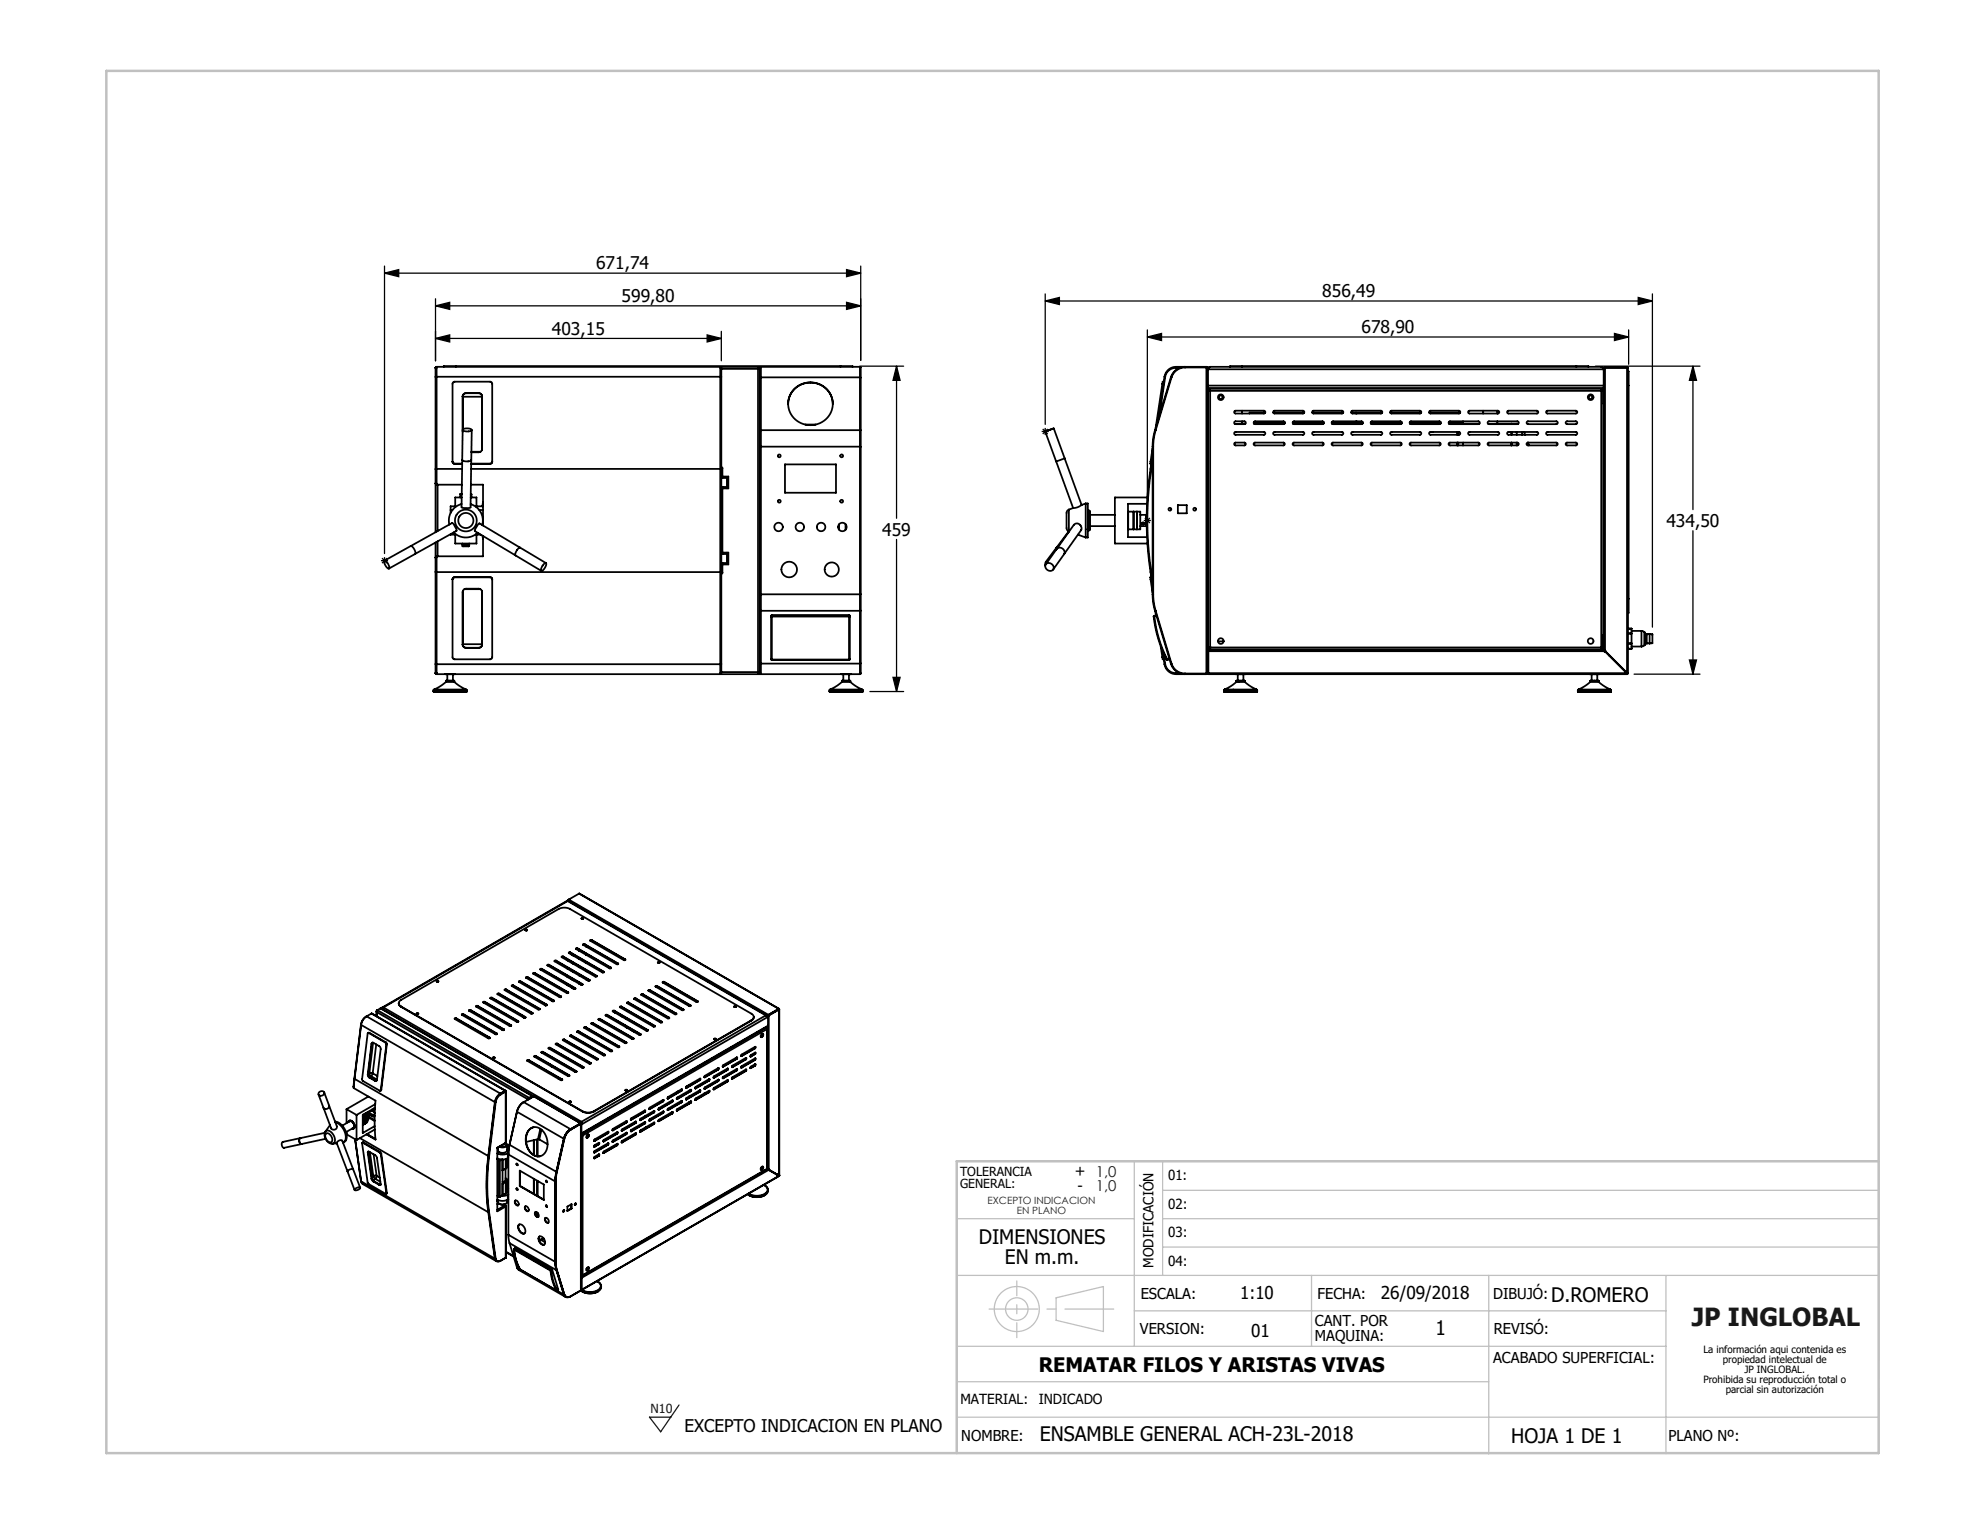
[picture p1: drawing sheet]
<svg xmlns="http://www.w3.org/2000/svg" width="280mm" height="215mm" viewBox="0 0 280 215" stroke-linecap="round" stroke-linejoin="round" font-family="sans-serif">
<defs><g id="words">
<text font-size="3.5" fill="#191924" x="238.6" y="187.1">JP INGLOBAL</text>
<g font-size="2.8">
<text x="138.1" y="175.5">DIMENSIONES</text>
<text x="141.7" y="178.4">EN m.m.</text>
<text x="218.8" y="183.6">D.ROMERO</text>
<text x="202.5" y="188.3">1</text>
<text x="146.5" y="193.5">REMATAR FILOS Y ARISTAS VIVAS</text>
<text x="146.7" y="203.3">ENSAMBLE GENERAL ACH-23L-2018</text>
<text x="213.2" y="203.6">HOJA 1 DE 1</text>
</g>
<g font-size="2.5">
<text x="84.1" y="38">671,74</text>
<text x="186.5" y="41.9">856,49</text>
<text x="77.8" y="47.2">403,15</text>
<text x="87.7" y="42.6">599,80</text>
<text x="192" y="47">678,90</text>
<text x="124.4" y="75.6">459</text>
<text x="235.1" y="74.3">434,50</text>
<text x="174.9" y="183.3">1:10</text>
<text x="194.8" y="183.2">26/09/2018</text>
<text x="176.5" y="188.6">01</text>
<text x="96.5" y="202">EXCEPTO INDICACION EN PLANO</text>
</g>
<g font-size="2.1">
<text x="151.6" y="165.8">+ 1,0</text>
<text x="152" y="168">-</text>
<text x="160.9" y="183.3">ESCALA:</text>
<text x="185.8" y="183.2">FECHA:</text>
<text x="210.6" y="183.2">DIBUJÓ:</text>
<text x="160.8" y="188.3">VERSION:</text>
<text x="185.5" y="187.1">CANT. POR</text>
<text x="185.5" y="189.2">MAQUINA:</text>
<text x="210.7" y="188.2">REVISÓ:</text>
<text x="210.6" y="192.3">ACABADO SUPERFICIAL:</text>
<text x="135.6" y="203.3">NOMBRE:</text>
<text x="235.4" y="203.3">PLANO Nº:</text>
</g>
<text font-size="2.1" fill="#191924" x="154.6" y="168">1,0</text>
<g font-size="2">
<text x="164.8" y="166.5">01:</text>
<text x="164.8" y="170.6">02:</text>
<text x="162.7" y="178.9" transform="rotate(-90 162.7 178.9)">MODIFICACIÓN</text>
<text x="164.8" y="178.6">04:</text>
<text x="164.8" y="174.6">03:</text>
<text x="135.5" y="198.1">MATERIAL:</text>
<text x="146.5" y="198.1">INDICADO</text>
</g>
<g font-size="1.8">
<text x="135.4" y="165.8">TOLERANCIA</text>
<text x="135.4" y="167.6">GENERAL:</text>
</g>
<text font-size="1.8" fill="#191924" x="91.8" y="199.3">N10</text>
<g font-size="1.4" fill="#191924">
<text x="139.3" y="169.9">EXCEPTO INDICACION</text>
<text x="143.4" y="171.3">EN PLANO</text>
</g>
<g font-size="1.4">
<text x="240.3" y="190.9">La información aqui contenida es</text>
<text x="240.3" y="195.1">Prohibida su reproducción total o</text>
<text x="243" y="192.3">propiedad intelectual de</text>
<text x="243.4" y="196.5">parcial sin autorización</text>
<text x="246.1" y="193.7">JP INGLOBAL.</text>
</g>
</g></defs>
<g fill="none" stroke="#000" stroke-width=".18">
<path d="M54.2 38.5l2-.5v1zM54.2 37.5v40.6M54.2 38.5h67.2M119.4 38l2 .5-2 .5zM121.4 37.5v13.3M61.4 43.1l2-.5v1zM61.4 47.7l2-.5v1zM61.4 42.1v8.8M61.4 43.1h60M61.4 47.7h40.3M99.7 47.2l2 .5-2 .5zM101.7 46.7v4.2"/>
<path d="M119.4 42.6l2 .5-2 .5zM121.3 51.7h6.2M126.5 51.7l.5 2h-1zM126.5 51.7v21.4M147.4 42.5l2-.5v1zM147.4 41.5v18.4M147.4 42.5h85.7M161.8 47.5l2-.5v1zM161.8 46.5v25.9M161.8 47.5h67.9M225.1 51.7h14.7M227.7 47l2 .5-2 .5z"/>
<path d="M229.7 46.5v4.9M231.1 42l2 .5-2 .5zM233.1 41.5v47M238.8 51.7l.5 2h-1zM238.8 51.7v20.2M53.7 79.1h1M53.9 78.7l.7 .7M54.2 78.6v1M54.6 78.7l-.7 .7M126.5 76.1v21.5M146.9 60.9h1M147.1 60.5l.7 .7"/>
<path d="M147.4 60.4v1M147.8 60.5l-.7 .7M161.3 73.4h1M161.5 73.1l.7 .7M161.8 72.9v1M162.2 73.1l-.7 .7M238.8 74.9v20.2M122.7 97.6h4.8M126 95.6h1l-.5 2zM230.5 95.1h9.3M238.3 93.1h1l-.5 2z"/>
</g>
<g fill="none" stroke="#c0c0c0" stroke-width=".18">
<path d="M135 171.9h25M135 179.9h130M160 163.8v26.1M164 167.9h101M164 171.9h101M164 175.9h101M164 163.8v16.1M185 179.9v10M210 179.9v25.2M235 179.9v25.2M135 194.9h75M135 199.9h130"/>
<path d="M135 189.9h100M149 183.1l6.6-1.6v6.4l-6.6-1.6zM160 184.9h75"/>
<circle cx="143.4" cy="184.7" r="1.59"/>
<circle cx="143.4" cy="184.7" r="3.2"/>
</g>
<path d="M95.8 198.2l-2.6 3.8-1.6-2.1h3" fill="none" stroke="#191924" stroke-width=".18"/>
<path d="M265 163.8v41.2" fill="none" stroke="#c0c0c0" stroke-width=".18" stroke-dasharray="15.2 1.3 1.3 1.3" stroke-dashoffset="6.1"/>
<path d="M135 205h130" fill="none" stroke="#c0c0c0" stroke-width=".18" stroke-dasharray="15.2 1.3 1.3 1.3" stroke-dashoffset="-.3"/>
<path d="M139.5 184.7h17.6" fill="none" stroke="#c0c0c0" stroke-width=".18" stroke-dasharray="15.2 1.3 1.3 1.3" stroke-dashoffset="8.4"/>
<path d="M143.4 180.7v8" fill="none" stroke="#c0c0c0" stroke-width=".18" stroke-dasharray="15.2 1.3 1.3 1.3" stroke-dashoffset="13.1"/>
<path d="M15 10h250v195h-250zM265 163.8h-130v41.2" fill="none" stroke="#c0c0c0" stroke-width=".35"/>
<g fill="#000">
<path d="M54.2 38.5l2-.5v1zM119.4 38l2 .5-2 .5zM147.4 42.5l2-.5v1zM231.1 42l2 .5-2 .5zM161.8 47.5l2-.5v1zM227.7 47l2 .5-2 .5z"/>
<path d="M119.4 42.6l2 .5-2 .5zM61.4 43.1l2-.5v1zM99.7 47.2l2 .5-2 .5zM61.4 47.7l2-.5v1zM126.5 51.7l.5 2h-1zM126 95.6h1l-.5 2zM238.8 51.7l.5 2h-1zM238.3 93.1h1l-.5 2z"/>
</g>
<g fill="none" stroke="#000" stroke-width=".25">
<path d="M61.4 51.9v1.3M61.4 51.9h.1M61.4 53.2v13M61.4 53.2h.2M61.4 51.9h.2M61.6 51.7h59.7v9M61.6 51.7v.1M61.6 51.8h.1M61.6 51.8v.1M61.6 51.8l-.1 .1M61.6 51.7v1.5M61.6 53.2v13"/>
<path d="M61.6 53.2h40M64.3 51.7h-1.7M64.3 51.7h.1M64.3 51.7h54.3M65.3 55.8v.2M65.8 55.5a.5 .5 0 0 0-.5 .4v5M65.8 55.5a.5 .5 0 0 0-.5 .5M65.8 55.5h.1M65.8 55.5h1.7M67.5 55.5a.5 .5 0 0 1 .5 .4v7.4a.5 .5 0 0 1-.5 .5h-1M67.5 55.5a.5 .5 0 0 1 .5 .5h-2.7M67.5 55.5h.1"/>
<path d="M68 55.8v7.7M101.6 51.9h.1v1.3M101.6 51.7v1.5M101.6 53.2h.1M101.6 53.2v13M101.7 53.2v13M101.7 52h5.2M106.9 52h.1M106.9 52v42.8M107 51.8l-.1 .2zM107.2 51.9l-.3 .1M107.2 52.9h.1"/>
<path d="M107.2 59.9h.1M107.2 51.9v43M107.2 53.3h.1M107.2 53.9h.1M107.2 52.1h.1M107.2 53.3h14.2M107.2 53.3v7.4M107.3 51.7v9M107.3 51.8h-.1v1.5M111.2 57a3.2 3.2 0 0 1 3.1-3 3.2 3.2 0 0 1 3.2 3M112.1 54.9a3.1 3.1 0 0 1 4.4-.1 3.1 3.1 0 0 1 0 4.4 3.1 3.1 0 0 1-4.3 0 3.1 3.1 0 0 1-.1-4.3zM113.6 59.9h1.5"/>
<path d="M118.6 51.7h1.7M118.6 51.7h.1M121.3 51.8h.1v1.5M121.3 51.9h.1M121.4 53.3v7.4M164 54.1l-1 6.3M164 54.1l.1 .1M164.2 53.9l-.2-.1v.3M164.3 53.2l-1 6.2M164.3 53.2h.1M164.4 53.2l-.9 5.5M165.2 53.2v.1"/>
<path d="M165.2 53.2l-2.3 7.5M165.2 53.3l-2.2 7.4M165.9 51.7a1.65 1.65 0 0 0-1.6 1.5M165.9 51.7h4.3M165.9 51.7v.2M166.4 51.9a1.63 1.63 0 0 0-2 1.3M167.2 51.8v-.1a2.09 2.09 0 0 0-2 1.5M167.2 51.8a2 2 0 0 0-2 1.5M167.2 51.8h3.1v43.2h-3.1M170.2 51.7l.1 .2M170.2 51.7v43.4M170.3 59.8h.1"/>
<path d="M170.4 54.4v.3M170.4 54.7v.2M170.4 52.1h55.8M170.4 54.4h55.8M170.4 52.1v2.3M170.4 54.9v2M170.4 54.7h55.8M170.4 54.9h.2M170.4 52.1h.1M170.4 55l.3 .1M170.4 55v36.5M170.6 54.8l.1 .3"/>
<path d="M170.6 54.8h55.4M170.7 55.1v36.2M170.7 55.1h55.2M170.7 51.7l-.3 .4M170.7 51.7l-.2 .1-.1 .3M170.7 51.7h55.2M174.1 58l4.2-.1a.2 .2 0 0 1 .2 .2 .2 .2 0 0 1-.2 .2h-4l-.2-.1zM174.1 59.5l1.4-.1a.2 .2 0 0 1 .2 .2 .2 .2 0 0 1-.2 .2h-1.3l-.1-.2zM175.2 59.8h-1M175.2 51.7h-1.7M175.2 51.7h47.2M175.2 51.7h.1"/>
<path d="M175.2 57.9v.4M175.2 59.4v.4h.5M176.9 59.7h4.3M176.9 59.5h4.3M176.9 59.8h4.3M176.9 59.5l4.1-.1a.2 .2 0 0 1 .2 .2 .2 .2 0 0 1-.2 .2h-4l-.1-.1zM178.5 58.2h-2.2v.1M179.6 58.2h4.4M179.6 58l4.2-.1a.2 .2 0 0 1 .2 .2 .2 .2 0 0 1-.2 .2h-4l-.2-.1zM182.4 59.7h4.3M182.4 59.5h4.3M182.4 59.8h4.3"/>
<path d="M182.4 59.5l4.1-.1a.2 .2 0 0 1 .2 .2 .2 .2 0 0 1-.2 .2h-4l-.1-.1zM185.1 58.2h4.4M185.1 58l4.2-.1a.2 .2 0 0 1 .2 .2 .2 .2 0 0 1-.2 .2h-4l-.2-.1zM187.9 59.7h3.4M187.9 59.5h3.4M187.9 59.8h4.3M187.9 59.5l4.1-.1a.2 .2 0 0 1 .2 .2 .2 .2 0 0 1-.2 .2h-4l-.1-.1zM190.6 58.2h.7v.1M190.6 58l4.2-.1a.2 .2 0 0 1 .2 .2 .2 .2 0 0 1-.2 .2h-4l-.2-.1zM191.3 59.5v.2M191.3 59.4v.1M191.3 59.7v.1"/>
<path d="M191.4 59.5v.2M191.4 59.4v.1M191.4 59.7v.1M191.4 59.7h.8M191.4 59.5h.8M193.4 59.7h4.3M193.4 59.5h4.3M193.4 59.8h4.3M193.4 59.5l4.1-.1a.2 .2 0 0 1 .2 .2 .2 .2 0 0 1-.2 .2h-4l-.1-.1zM195 58.2h-3.6v.1M196.1 58.2h4.4M196.1 58l4.2-.1a.2 .2 0 0 1 .2 .2 .2 .2 0 0 1-.2 .2h-4l-.2-.1z"/>
<path d="M198.9 59.7h4.3M198.9 59.5h4.3M198.9 59.8h4.3M198.9 59.5l4.1-.1a.2 .2 0 0 1 .2 .2 .2 .2 0 0 1-.2 .2h-4l-.1-.1zM201.6 58.2h4.4M201.6 58l4.2-.1a.2 .2 0 0 1 .2 .2 .2 .2 0 0 1-.2 .2h-4l-.2-.1zM204.4 59.7h2M204.4 59.5h2M204.4 59.8h4.3M204.4 59.5l4.1-.1a.2 .2 0 0 1 .2 .2 .2 .2 0 0 1-.2 .2h-4l-.1-.1zM206.4 59.5v.2M206.4 59.4v.1"/>
<path d="M206.4 59.7v.1M207.1 58l4.2-.1a.2 .2 0 0 1 .2 .2 .2 .2 0 0 1-.2 .2h-4l-.2-.1zM209.2 57.9v.4M209.9 59.5l4.1-.1a.2 .2 0 0 1 .2 .2 .2 .2 0 0 1-.2 .2h-4l-.1-.1zM211.2 59.8h-1.3M211.2 57.9v.4M211.2 59.4v.4M211.2 59.8h2.7M212.6 58l4.2-.1a.2 .2 0 0 1 .2 .2 .2 .2 0 0 1-.2 .2h-4l-.2-.1zM213.2 59.8h.1M213.9 59.8h.3M213.9 59.8h.1"/>
<path d="M215.4 59.5l4.1-.1a.2 .2 0 0 1 .2 .2 .2 .2 0 0 1-.2 .2h-4l-.1-.1zM218.1 58l4.2-.1a.2 .2 0 0 1 .2 .2 .2 .2 0 0 1-.2 .2h-4l-.2-.1zM220.9 59.5l1.4-.1a.2 .2 0 0 1 .2 .2 .2 .2 0 0 1-.2 .2h-1.3l-.1-.1zM222.4 51.7h1.7M222.4 51.7h.1M225.9 51.7l.3 .4M225.9 51.7l.2 .2 .1 .2M225.9 55.1v36.2M226 54.9h.2M226 54.8l-.1 .3M226.2 55l-.3 .1M226.2 55v36.5"/>
<path d="M226.2 54.4v.3M226.2 54.7v.2M226.2 52.1v2.3M226.2 54.9v2M226.2 52.1h.1M226.3 51.9v39.8l.1 .1M226.4 51.9l-.1 .1M226.4 51.7l-.1 .2M226.4 51.8l-.1 .1M226.4 51.7h3.1M226.4 51.8h3.1M226.4 51.9h3.1"/>
<path d="M226.4 51.7v.1M226.4 51.9v39.9M229.5 51.9h.1M229.5 51.7l.1 .2M229.5 51.8v.1M229.5 51.7v.1M229.5 51.9v43M229.6 52.4h.1v2M229.6 54.4h.1M229.6 51.9v43.1M229.7 54.4v30.1M54.2 79.1a.95 .95 0 0 1 .6 1.1 1.15 1.15 0 0 1-.6-1.1z"/>
<path d="M58.6 78.2a1.04 1.04 0 0 0-.7-1.2l-3.7 2.1M61.4 68.2l.2 .2M61.4 66.2v2M61.4 78.7v2M61.4 68.2h.2M61.4 66.2h.2M61.4 78.7h.2M61.4 68.2v6.9M61.4 76.5v2.2M61.6 78.5l-.2 .2M61.6 66.2v2.2M61.6 68.4h3.6"/>
<path d="M61.6 66.2h3.6M61.7 68.4v6.5M61.7 76.4v2.1M63.6 75.4h.6M63.6 72v.4M63.6 72h.2M63.8 73.8l-5.8 3.2M63.8 73.8l.1 .1 .3 .4 .2 .5v.1M63.8 65.1l.1 .2 .2 .1M63.8 65.1v-11l.1-.2 .2-.1h5l.3 .2v11.1M64 75.1a2.4 2.4 0 0 0 3.4 .1M64.1 65.4h.1"/>
<path d="M64.1 65.4h1.1M64.2 71.4h-.6v.6M64.2 75.3v1.4h3v-1.4M64.4 74.9l-9.5 5.3M64.9 69.7h.2M64.9 69.7v.5M65.1 71.1a2.4 2.4 0 0 0-1.7 2.9M65.1 70.2h-.9v1.4M65.1 69.7h-.2M65.2 64.9a1.04 1.04 0 0 0 1.3 0M65.2 77h1M65.2 77v-.2h1v.2"/>
<path d="M65.2 76.7h1M65.3 60.6l-.2 10.9 .6 .2h.5l.2-.1 .1-10.9M65.3 76.7v.1M65.3 60.6l.4-.2a.64 .64 0 0 1 .8 .3l-.4 .2a.64 .64 0 0 1-.8-.3zM66.2 76.7v.1M66.4 71.1a2.4 2.4 0 0 1 1.6 3M66.4 70.2h.8v1.4M66.4 69.7h.1M66.4 68.4h1.7v5.7M66.5 66.2h35.1M66.5 65.4h2.6M66.5 63.7h1.3"/>
<path d="M66.5 69.7v.5M67.2 71.4h.9M67.2 75.4h.6M67.6 72h.5M68.1 75.6v.4M68.1 68.4h.1M68.1 78.4v.1M68.1 75.6v2.9h-6.5v2.2M68.1 70.8l-.1 .6M69.1 65.4h.1M69.4 65.1l-.1 .2-.2 .1M72.7 78.4a1.04 1.04 0 0 1 .7-1.1l3.6 2.1"/>
<path d="M73.4 77.3l-5.8-3.5-.6 1v.1l9.4 5.6M76.7 79.6l.3-.2a.81 .81 0 0 1-.4 1.1h-.2a.77 .77 0 0 1 .3-.9zM101.6 66.2v14.5M101.6 66.2h.1M101.7 66.2v14.5M101.7 65.9l.2 .1M101.7 66h.2M101.7 67.4h.8v1.5M101.7 68.7h.2M101.7 78.2h.2M101.8 68.7v9.5M101.9 78.2h.6"/>
<path d="M101.9 68.7h.6M101.9 66v1.4M101.9 68.7v9.5M101.9 79.4v1.4M101.9 67.2h.8v1.7h-.8M101.9 78h.8v1.6h-.8M102.5 78v1.4h-.8M107.2 60.8v.1M107.2 61.5h.1M107.2 60h.1M107.2 60.6v.1M107.2 60.7v2.3"/>
<path d="M107.2 63h14.2M107.2 63v20.8M107.2 60.7h.1M107.3 60.7v25.5M107.3 60.7h14M110.7 65.5h7.2v4h-7.2zM118.3 74v.7M119.3 73.9v.8M121.3 60.7v25.5M121.3 60.7h.1M121.4 60.7v2.3M121.4 63v20.8"/>
<path d="M147.4 60.9l4 10.8M147.4 60.9l1.2-.5zM147.5 79.6l1.6-2.2a.65 .65 0 0 1 .8 0 .65 .65 0 0 1 .2 .8l-1.5 2.2M147.5 79.6a.63 .63 0 0 1 .9 0 .63 .63 0 0 1 0 .9 .66 .66 0 0 1-.7-.2 .66 .66 0 0 1-.2-.7zM148.6 60.4l4 10.8M149 65.1h.1M149.1 77.2l-.1 .3 .1-.3M150.2 64.7l-1.2 .4M150.8 75l-3.3 4.3v.4M150.8 71.9l-.3 .2-.1 .3 .1 2.2 .3 .4M150.8 71.9v3.1M150.8 75h.1"/>
<path d="M151.4 71.7l-.6 .2M152 75.4l1.1 .4M152.5 74.8a.64 .64 0 0 0-.2-.8 .64 .64 0 0 0-.8 .1l-2.4 3.3M152.5 74.8l-2.4 3.3M152.6 71.2l-.6 .3-.6 .2M153.1 71h.3v4.8h-.3M153.1 71v4.8M153.1 71l-.5 .2M153.4 72h.2M153.4 74.8h.2M153.6 72l.1 .1v2.6l-.1 .1M153.6 72v2.8"/>
<path d="M153.7 72.6h3.6M153.7 74.2h3.6M159.1 74.5h.1M159.1 72.3h.1M159.1 72.2h1.7v2.5h-1.7zM159.9 72.2v2.5zM160.4 72.2v2.5M160.8 72.6h.8v1.6h-.8M161.1 73.8a.16 .16 0 0 0 .1 .2 .16 .16 0 0 0 .2-.2M161.8 71.1h-2.7v4.7h2.7M161.9 70.2h-4.6v6.5h4.6M162.3 66.2a48.5 48.5 0 0 0 0 14.5"/>
<path d="M162.3 66.2h.1M162.3 65.1v.3h.1M162.3 65.1h.1M162.6 64.9a49.1 49.1 0 0 0-.2 15.8M162.6 63h.1M162.6 63.2l-.3 1.9M162.6 64.2l-.3 2M162.6 63v20.8M162.7 63v20.8M162.9 60.7l-.2 1.1-.1 1.2M162.9 60.7h.1M163 60.7l-.2 1.2-.1 1.1"/>
<path d="M166.1 71.3h1.3v1.1h-1.3zM170.3 68.7h.1M170.3 78.2h.1M170.3 79.4h.1M170.3 67.4h.1M174.1 61l4.2-.1a.2 .2 0 0 1 .2 .2 .2 .2 0 0 1-.2 .2h-4l-.2-.1zM174.1 62.5l1.4-.1a.2 .2 0 0 1 .2 .2 .2 .2 0 0 1-.2 .2h-1.3l-.1-.2zM176.9 62.5l4.1-.1a.2 .2 0 0 1 .2 .2 .2 .2 0 0 1-.2 .2h-4l-.2-.1zM179.6 61l4.2-.1a.2 .2 0 0 1 .2 .2 .2 .2 0 0 1-.2 .2h-4l-.2-.1zM182.4 62.5l4.1-.1a.2 .2 0 0 1 .2 .2 .2 .2 0 0 1-.2 .2h-4l-.2-.1zM185.1 61l4.2-.1a.2 .2 0 0 1 .2 .2 .2 .2 0 0 1-.2 .2h-4l-.2-.1zM187.9 62.5l4.1-.1a.2 .2 0 0 1 .2 .2 .2 .2 0 0 1-.2 .2h-4l-.2-.1z"/>
<path d="M190.6 61l4.2-.1a.2 .2 0 0 1 .2 .2 .2 .2 0 0 1-.2 .2h-4l-.2-.1zM193.4 62.5l4.1-.1a.2 .2 0 0 1 .2 .2 .2 .2 0 0 1-.2 .2h-4l-.2-.1zM196.1 61l4.2-.1a.2 .2 0 0 1 .2 .2 .2 .2 0 0 1-.2 .2h-4l-.2-.1zM198.9 62.5l4.1-.1a.2 .2 0 0 1 .2 .2 .2 .2 0 0 1-.2 .2h-4l-.2-.1zM201.6 61l4.2-.1a.2 .2 0 0 1 .2 .2 .2 .2 0 0 1-.2 .2h-4l-.2-.1zM202 60.9h.2M204.4 62.5l4.1-.1a.2 .2 0 0 1 .2 .2 .2 .2 0 0 1-.2 .2h-4l-.2-.1zM205.6 62.4v.4M205.6 60.9v.4M205.7 60.9v.4M205.7 62.4v.4M206.4 62.4v.4"/>
<path d="M207.1 61l4.2-.1a.2 .2 0 0 1 .2 .2 .2 .2 0 0 1-.2 .2h-4l-.2-.1zM209.9 62.5l4.1-.1a.2 .2 0 0 1 .2 .2 .2 .2 0 0 1-.2 .2h-4l-.2-.1zM212.6 61l4.2-.1a.2 .2 0 0 1 .2 .2 .2 .2 0 0 1-.2 .2h-4l-.2-.1zM213.2 62.4v.4M213.2 60.9v.4M213.9 62.4v.4M213.9 60.9v.4M214.7 60.9v.4M215 60.9l.1 .4M215.4 62.5l4.1-.1a.2 .2 0 0 1 .2 .2 .2 .2 0 0 1-.2 .2h-4l-.2-.1zM215.5 62.4l.2 .4M215.5 62.4h.1"/>
<path d="M218.1 61l4.2-.1a.2 .2 0 0 1 .2 .2 .2 .2 0 0 1-.2 .2h-4l-.2-.1zM220.9 62.5l1.4-.1a.2 .2 0 0 1 .2 .2 .2 .2 0 0 1-.2 .2h-1.3l-.1-.1zM61.1 97.6h4.7M61.1 97.4h4.7M61.1 97.4v.2M61.2 97.3h4.6M61.2 97.3l-.1 .1M61.4 93.7v1.3M61.4 95l.2 .1M61.4 80.7h.2M61.4 93.7h40.3M61.4 80.7v13"/>
<path d="M61.4 95h.1M61.5 95h.1M61.6 95h.1M61.6 95v.1M61.6 95.1h59.7M61.6 95.1h.1M61.6 80.7v14.4M61.6 95h-.2M61.6 80.7h40M62.8 95.1h1.4M62.8 95.1h.1M62.9 96.2l-.8 .6-.9 .5"/>
<path d="M62.9 96.2h1.2M62.9 96.1h1.2M62.9 96.1v.1M63.1 95.1v.9M63.9 95.1v.9M64.1 96.2l.8 .6 .9 .5M64.1 96.1v.1M64.1 81.4l-.2 .1-.1 .2v11l.1 .2 .2 .1h5l.3-.2v-11.1l-.1-.2-.2-.1M64.1 81.4l-.2 .1-.1 .2M64.1 81.4h.1M64.1 81.4h5M64.2 95.1h.1"/>
<path d="M65.3 83.5a.5 .5 0 0 1 .5-.4h1.7a.5 .5 0 0 1 .5 .4v7.4a.5 .5 0 0 1-.5 .5M65.3 90.9a.5 .5 0 0 0 .5 .5M65.3 83.4v7.5a.5 .5 0 0 0 .5 .5M65.3 90.9v.1M65.3 90.9h2.7M65.3 90.9h.1M65.5 83.1h2.3M65.8 97.3v.1M65.8 91.4h1.7M65.8 91.4h.1M65.8 97.4v.2M67.5 91.4h.1"/>
<path d="M68 90.9a.45 .45 0 0 1-.5 .5M68 90.9v.1M68 83.4v7.5M69.1 81.4l.2 .1 .1 .2M69.1 81.4h.1M101.6 80.7v14.4M101.6 80.7h.1M101.7 93.7v1.3h-.1M101.7 80.8h.2M101.7 80.7v13M101.7 94.8h5.2M101.9 80.8l-.2 .1"/>
<path d="M106.9 94.8h.1M106.9 94.8l.2 .3zM106.9 94.8l.3 .1M107 95h.2M107.2 91.3h.1M107.2 90.5h.1M107.2 92.1h.1M107.2 94.5h.1M107.2 92.5h.1M107.2 91.9h.1M107.2 91.1h.1M107.2 83.8v2.3"/>
<path d="M107.2 93.6v1.4h.1M107.2 83.8h14.2M107.2 86.1v7.5M107.2 86.1h.1M107.2 93.6h.1M107.3 93.6v1.5M107.3 86.2v7.4M107.3 86.2h14M107.3 93.6h14M108.8 93l.1 .1M108.8 93h.1M108.8 87v6"/>
<path d="M108.8 87h.1M108.9 87v6M108.9 86.9l-.1 .1M108.9 86.9v.1M108.9 86.8l-.1 .2M108.9 93v.1M108.9 93.1h10.9M108.9 93h10.9M108.9 87h10.9M108.9 86.9h10.9M108.9 86.8v.1M108.9 86.8h10.9"/>
<path d="M117 97.6h4.7M117 97.4h4.7M117 97.4v.2M117.1 97.3h4.5M117.1 97.3l-.1 .1M118.7 95.1h1.4M118.7 95.1h.1M118.8 96.2l-.8 .6-.9 .5M118.8 96.2h1.1M118.8 96.1h1.1M118.8 96.1v.1M119 95.1v.9"/>
<path d="M119.7 95.1v.9M119.8 87v6M119.8 86.9v.1M119.8 86.9l.1 .1M119.8 86.8l.1 .2M119.8 93v.1M119.8 86.8v.1M119.9 93l-.1 .1M119.9 87v6M119.9 93h-.1M119.9 87h-.1M119.9 96.2l.8 .6 .9 .5"/>
<path d="M119.9 96.1v.1M120.1 95.1h.1M121.3 93.6v1.5M121.3 86.2v7.4M121.3 86.1h.1M121.3 93.6h.1M121.3 95h.1M121.4 94.9l-.1 .1M121.4 95l-.1 .1M121.4 83.8v2.3M121.4 93.6v1.4M121.4 86.1v7.5"/>
<path d="M121.6 97.3l.1 .1M121.7 97.4v.2M162.3 80.7l.3 1.9M162.3 81.7l.3 1.9M162.4 80.7l.2 1.3M162.4 80.7h-.1M162.4 81.4h-.1v.3M162.4 81.7h-.1M162.6 83.8l.1 1.2 .2 1.2M162.6 83.8h.1M162.7 83.8l.1 1.2 .2 1.1M162.7 87a17.8 17.8 0 0 0 1.9 6"/>
<path d="M162.8 86.9l-.1 .1M162.8 86.9v.1M162.8 87a17.7 17.7 0 0 0 1.8 6M162.8 87h-.1M162.9 86.2l2.3 7.4M163 86.1l-.1 .1M163 86.1l2.2 7.5M163 86.5l.1 .3M163.1 86.8l-.3 .1M163.1 86.9l-.3 .1M163.7 91.1l.3 1.6M164 92.7v.3h.2"/>
<path d="M164 91.8l.3 1.9M164.1 92.7h-.1M164.1 92.1l.3 1.6M164.3 93.7a1.65 1.65 0 0 0 1.6 1.4M164.4 93.7a1.63 1.63 0 0 0 2 1.3M164.4 93.7h-.1M164.6 93l.1 .1M164.6 93h.1M164.9 92.9l-.3 .1M165 93l-.3 .1M165.2 93.6a2.09 2.09 0 0 0 2 1.5v-.1M165.2 93.6a2 2 0 0 0 2 1.4"/>
<path d="M165.2 93.6h.1M165.9 95.1h4.3M165.9 95v.1M170.2 95.1l.1-.1 .2 .1M170.3 95h.1M170.3 94.9l.2 .1M170.3 91.9h.2M170.3 87.1h.1M170.4 95h.1M170.4 85.7v6.2M170.5 95v.1M170.5 91.7v.2"/>
<path d="M170.5 91.7h.1M170.5 95h59M170.5 95.1h59M170.5 91.5v.2M170.5 91.9v3.1M170.5 91.9h55.8M170.5 91.7h55.7M170.6 91.6h55.4M170.7 91.3l-.1 .3M170.7 91.3l-.3 .2M170.7 91.3h55.2M170.7 91.3h.1"/>
<path d="M171.8 90.5h.8M172.6 97.6h4.7M172.6 97.4h4.7M172.6 97.4v.2M172.7 97.3h4.6M172.7 97.3l-.1 .1M174.3 95.1h1.4M174.3 95.1h.1M174.4 96.2l-.8 .6-.9 .5M174.4 96.2h1.2M174.4 96.1h1.2M174.4 96.1v.1"/>
<path d="M174.6 95.1v.9M175.4 95.1v.9M175.6 96.2l.8 .6 .9 .5M175.6 96.1v.1M175.7 95.1h.1M177.3 97.3v.1M177.3 97.4v.2M222.6 97.6h4.7M222.6 97.4h4.7M222.6 97.4v.2M222.6 97.3h4.6M222.6 97.3v.1"/>
<path d="M224.2 95.1h1.4M224.2 95.1h.1M224.3 96.2l-.8 .6-.9 .5M224.3 96.2h1.2M224.3 96.1h1.2M224.3 96.1v.1M224.5 95.1v.9M225.3 95.1v.9M225.5 96.2l.8 .6 .9 .5M225.5 96.1v.1M225.6 95.1h.1M225.9 91.3h.1"/>
<path d="M225.9 91.3l.1 .3M225.9 91.3l.3 .2M226.2 89.5v2.2M226.2 91.7l.1 .2M226.2 91.7h.1M226.3 91.9l3.2 3.1M226.4 91.8l3.1 3.1M227 92.5h.1M227.2 97.3l.1 .1M227.3 97.4v.2M229.5 95v.1M229.5 95h.1"/>
<path d="M229.5 94.9v.1M229.5 94.9l.1 .1M229.6 95h-.1M229.6 95h.1M229.6 95l-.1 .1M229.6 88.7h.5M229.6 90.8h.5M229.6 90.7h.5M229.6 89.4h.5M229.6 91.5h.5M229.6 89.3h.5M229.6 84.5h.1"/>
<path d="M229.7 84.5v2h-.1M230.1 90.7v.1M230.1 89.3v.1M230.1 91.5h-.5M230.1 88.7h.1M230.1 91.2h1.4M230.1 89h1.4M230.1 88.7v.6M230.1 89.4v1.3M230.1 90.8v.7M231.5 89l.5 .2M231.5 89v2.2"/>
<path d="M232 91l-.5 .2M232 89.2v1.8M232 89.4l.3 .1M232.3 90.7l-.3 .1M232.7 89.5l-.4-.1v1.4l.4-.1M232.7 89.4l.4 .1v1.2l-.4 .1zM61.6 138.5h.2M61.7 138.5h.1M71.4 139.6h-.2l4.7 2.8h.2v-.1M71.4 139.6l-.2 .1M71.4 139.6l4.7 2.7M71.4 139.6l4.7 2.8"/>
<path d="M71.4 139.6h.1M72.4 139l-.2 .1 4.7 2.7h.2v-.1M72.4 139.1h-.2M72.4 139l4.7 2.7M72.4 139.1l4.7 2.7M72.4 139v.1M73.4 138.4l-.2 .1 4.7 2.8M73.4 138.5h-.2M73.4 138.4l4.7 2.7M73.4 138.5l4.7 2.7M73.4 138.4v.1M74.1 131.2h.3"/>
<path d="M74.1 131.3h.2M74.2 131.3h.1M74.4 137.8l-.2 .1 4.7 2.8M74.4 137.9h-.2M74.4 137.8l4.7 2.8M74.4 137.9l4.7 2.7M74.4 137.8v.1M75.4 137.3h-.2l4.7 2.8M75.4 137.3h-.2M75.4 137.3l4.7 2.7M75.4 137.3h.1M76.4 136.7h-.2l4.8 2.8h.1v-.1"/>
<path d="M76.4 136.7l-.2 .1M76.4 136.7l4.7 2.7M76.4 136.7l4.7 2.8M76.4 136.7h.1M77.4 136.1l-.2 .1 4.8 2.7h.1v-.1M77.4 136.2h-.2M77.4 136.1l4.7 2.7M77.4 136.2l4.7 2.7M77.4 136.1v.1M78.4 135.5l-.2 .1 4.8 2.8h.2v-.2M78.4 135.6h-.2M78.4 135.5l4.8 2.7"/>
<path d="M78.4 135.5v.1M78.4 135.6l4.8 2.7M79.4 134.9l-.2 .1 4.8 2.8h.2v-.1M79.4 135h-.2M79.4 134.9l4.8 2.8M79.4 135l4.8 2.7M79.4 134.9v.1M80 135.3v.2M80 136.4v.2M80 137.6v.2M80 138.8v.1M80 139.9v.2"/>
<path d="M80.1 127.1h.1M80.1 127.1l-26.2 15.1M80.1 127.1l27.9 16.1M80.1 127.1l-26 15M80.1 140v.1h-.2M80.1 140h.1M80.1 127v.1M80.1 135.4v.2M80.1 136.6v.1M80.1 137.7v.2M80.1 138.9v.1M80.2 127.1h-.1"/>
<path d="M80.2 127.1l28 16.2M80.2 126.9v.2M80.2 127.1h.1M80.2 126.9v.1M80.2 127l28.1 16.3M80.2 127l.1 .1M80.2 127v.1M80.2 126.9l28.2 16.3M80.2 126.9h.1M80.5 134.4h-.3l4.8 2.8h.2v-.1M80.5 134.4h-.3M80.5 134.4l4.7 2.7"/>
<path d="M80.5 134.4h.1M80.6 134.5v.2M80.6 135.7v.1M80.6 136.8v.2M80.6 138v.2M80.6 139.2v.1M80.7 134.5v.2M80.7 135.7v.2M80.7 136.9v.1M80.7 138v.2M80.7 139.2v.1M80.8 134.6v.2"/>
<path d="M80.8 135.8v.2M80.8 137v.1M80.8 138.1v.2M80.8 139.3v.2M80.9 134.7v.1M80.9 135.8v.2M80.9 137v.2M80.9 138.1v.2M80.9 139.3v.2M81.1 139.5h.1M81.1 139.4v.1M81.5 133.8h-.3l4.8 2.8h.2v-.1"/>
<path d="M81.5 133.8l-.3 .1M81.5 133.8l4.7 2.7M81.5 133.8l4.7 2.8M81.5 133.8h.1M81.7 134v.1M81.7 135.1v.2M81.7 136.3v.1M81.7 137.4v.2M81.7 138.6v.2M81.7 126.1l28.2 16.2M81.7 126.1l-1.5 .8M81.7 126.1l28.1 16.2"/>
<path d="M81.7 136.3v.2M81.7 137.5v.1M82 129.6h.3M82 129.6h.2M82.1 129.6h.1M82.1 138.9h.1M82.1 138.8v.1M82.5 133.2l-.3 .1 4.8 2.7h.2v-.1M82.5 133.2l-.3 .1M82.5 133.2l4.7 2.7M82.5 133.2h.1M82.5 133.2l4.7 2.8"/>
<path d="M82.7 133.4v.1M82.7 134.5v.2M82.7 135.7v.2M82.7 136.8v.2M82.7 138v.2M82.7 133.4v.2M82.7 136.9v.1M83.2 138.3h.1M83.2 138.2v.1M83.5 132.6l-.3 .1 4.8 2.7h.2v-.1M83.5 132.7h-.3M83.5 132.6l4.7 2.7"/>
<path d="M83.5 132.7l4.7 2.7M83.5 132.6v.1M84.2 137.7h.1M85.2 137.1v.1M85.2 137.1h.1M86.2 136.6h.1M86.2 136.5v.1M87.2 136h.1M87.2 135.9v.1M88.2 135.4h.1M88.2 135.3v.1M91.7 139.7h-.3l4.8 2.8h.2v-.1"/>
<path d="M91.7 139.7l-.2 .1M91.7 139.7l4.7 2.7M91.7 139.7h.1M91.7 139.7l4.7 2.8M92.7 139.1l-.2 .1 4.7 2.7h.2v-.1M92.7 139.1l-.2 .1M92.7 139.1l4.7 2.7M92.7 139.1h.1M92.7 139.1l4.7 2.8M92.8 135.8h.2M93.7 138.5l-.2 .1 4.7 2.7h.2v-.1M93.7 138.6h-.2"/>
<path d="M93.7 138.5l4.7 2.7M93.7 138.5v.1M93.7 138.6l4.7 2.7M45 154.1a.35 .35 0 0 1 .5-.2 .35 .35 0 0 1 .1 .6 .35 .35 0 0 1-.5 .1 .35 .35 0 0 1-.1-.5zM45.6 156.3l1.1 2.9M45.7 154.1l.7 1.9a.44 .44 0 0 1-.3 .4 .44 .44 0 0 1-.5-.1l-.7-1.9M45.8 159.8l-5.9 1.3a.51 .51 0 0 0 .2 .8l5.8-1.2M45.9 159.6a.77 .77 0 0 1 1.2 .5 .74 .74 0 0 1-.2 1.3M45.9 159.6h.1M45.9 159.6a1.23 1.23 0 0 0 1 1.8M45.9 160a.68 .68 0 0 1 1 .7 .37 .37 0 0 1-.3 .5 .37 .37 0 0 1-.4-.3 .89 .89 0 0 1-.3-.9zM46.4 156l1.1 2.9a.43 .43 0 0 1-.3 .5 .43 .43 0 0 1-.5-.2"/>
<path d="M46.5 158.7l-.6 .9M47.3 158.2a2.1 2.1 0 0 1 1.5 2.7l-.4 .3M47.3 158.3a2.15 2.15 0 0 1 1.3 2.7l-.2 .2M48.3 158.8l1-.6a.61 .61 0 0 1 .6 .9l-1.1 .6M48.9 156.5v2M48.9 159.7v.3M48.9 156.5l1.4 .8M49.2 158.1a.69 .69 0 0 1 .7 .4 .69 .69 0 0 1 0 .7h-.2a.36 .36 0 0 0 .4-.2 .36 .36 0 0 0-.1-.4 .5 .5 0 0 0-.8-.4l-.1 .1zM49.9 153.3v.1M49.9 153.3h.1M50 152.1l-.1 1.2M50 152.1v.1"/>
<path d="M50 152.2l-.1 1.3 3.1 1.8a30.5 30.5 0 0 0 0 5.5l-1.3-.8M50 152.2l18.9 10.9M50.3 157.3v3.5M50.9 144.5l-.9 7.6M50.9 144.5v.1M50.9 144.6a1.75 1.75 0 0 1 .8-1.2l18.9 10.9M50.9 144.6l18.9 10.9M50.9 144.6l-.9 7.6M51.2 157.6a.82 .82 0 0 1 0 1.1 .8 .8 0 0 0 0-1.1zM51.2 157.3a.91 .91 0 0 1 .3 1.2M51.4 157.1h.1a.91 .91 0 0 1 .2 1.3l-.2 .1M51.5 158.5l-.3 .2"/>
<path d="M51.6 143.4a1.58 1.58 0 0 0-.7 1.1M51.6 143.4h.1M51.6 157l.1 .1a.55 .55 0 0 1 .2 .9v-.1M51.7 157l.8 .5M51.7 160l1.3 .7M51.9 151.6l.2 .4M51.9 156.9l.8 .4M51.9 151.6h.1M52 154.7l-3.1 1.8M52 157.5l.8 .5M52 145.7l-.1 .1-.8 6.5 .1 .2 2.4 1.4 .1-.1M52 145.7l2.4 1.4"/>
<path d="M52 157.7l.8 .4M52.1 157.7h-.1M52.1 152l.8 .5M52.1 145.7h-.2M52.1 145.7h-.1M52.1 145.7l2.3 1.4M52.1 151.4h.5M52.1 151.4l.2 .4M52.1 151.4h-.1M52.1 152h.1M52.1 152l.9 .5M52.3 151.8l-.2 .1"/>
<path d="M52.3 151.8l.9 .5M52.4 143l18.9 10.9M52.4 143l-.8 .4M52.4 147.3l.1-.2h.2l.8 .5 .2 .4-.5 4.3-.1 .2h-.2M52.4 147.3l-.5 4.3M52.5 156.5l.4 .6M52.5 147.2l-.1 .1M52.5 147.2l-.6 4.4M52.6 147.1l-.1 .1M52.6 151.4l-.3 .4M52.6 151.4l.6 .4M52.6 147.1l-.5 4.3"/>
<path d="M52.7 157.3l.1 .1v.1h-.3M52.7 157.3l-.2 .2M52.7 156.4h.2M52.8 156.9l-.5-.2-.3 .2M52.9 159.3l-2.6 1.5M52.9 156.3l-1.7 1v2.5l1.7-.9M52.9 155.8l-2.6 1.5M53 152.5h.1M53 152.5h-.1M53.1 147.3l-.5 4.1M53.1 142.7v.6M53.2 142.6v.2"/>
<path d="M53.2 142.8l21.3 12.3M53.2 142.6h.1M53.2 142.8v.6M53.2 142.5v.3M53.2 142.5v.1M53.2 142.5l21.5 12.4M53.7 142.3l21.4 12.3M53.7 142.3l-.5 .2M53.8 153.7l-.2 .2M53.8 153.7l-.1 .1M53.9 142.3h.1M54.1 142.1l-.2 .2"/>
<path d="M54.1 142.1l-.3 .2M54.1 142.1l27.9 16.2M54.4 147.1l.1 .2M54.4 147.1l.2 .2M54.4 147.1h.1M54.5 147.3l-.8 6.5M54.6 147.3h-.1M54.6 147.3l-.8 6.4M56.2 141.5l.1 .3 .3 .2M56.6 142a.49 .49 0 0 1-.4-.5 .49 .49 0 0 1 .4-.4l22.2-12.9a1.77 1.77 0 0 1 1.6 0l25.6 14.8a.49 .49 0 0 1 .3 .5 .49 .49 0 0 1-.3 .4M56.6 142l25.6 14.8M56.6 142h.1"/>
<path d="M58.8 143h.2M58.8 143.1h.2M58.9 143.1h.1M64.4 143.7h-.3l4.8 2.8h.2v-.1M64.4 143.7h-.3M64.4 143.7l4.7 2.7M64.4 143.7h.1M65.4 143.1h-.3l4.8 2.8h.2v-.1M65.4 143.1l-.3 .1M65.4 143.1l4.7 2.7M65.4 143.1h.1M66.4 142.5h-.3l4.8 2.8h.2v-.1"/>
<path d="M66.4 142.5l-.3 .1M66.4 142.5l4.7 2.7M66.4 142.5l4.7 2.8M66.4 142.5h.1M67.4 141.9l-.3 .1 4.8 2.7h.2v-.1M67.4 142h-.2M67.4 141.9l4.7 2.7M67.4 141.9v.1M67.4 142l4.7 2.7M68.4 141.3l-.3 .1 4.8 2.8h.2v-.1M68.4 141.4h-.2M68.4 141.3l4.7 2.8"/>
<path d="M68.4 141.4l4.7 2.7M68.4 141.3v.1M69 146.4l-.2 .1M69.1 146.4v.1M69.1 146.4h.1M69.4 140.7l-.2 .1 4.7 2.8h.2v-.1M69.4 140.8h-.2M69.4 140.7l4.7 2.8M69.4 140.8l4.7 2.7M69.4 140.7v.1M69.5 149.2h.3M69.8 155.5l-.9 7.6"/>
<path d="M69.9 155.5h.1M69.9 155.5l-1 7.6M69.9 155.5h-.1M69.9 145.9h.2h-.2M69.9 155.5l-.9 7.6M70 145.8l-.2 .1M70.1 145.8v.1M70.1 145.8h.1M70.4 140.2h-.2l4.7 2.8h.2v-.1M70.4 140.2h-.2M70.4 140.2l4.7 2.7M70.4 140.2h.1"/>
<path d="M70.6 154.4a1.58 1.58 0 0 0-.7 1.1M70.6 154.4h.1M70.6 154.3a1.73 1.73 0 0 0-.8 1.2M70.6 154.3v.1M71 145.2l-.2 .1M71.1 145.3h.1M71.1 145.2v.1M71.3 153.9v.1M71.3 154h.1M71.3 154l-.7 .4M71.3 153.9l-.7 .4M71.3 154v7.2"/>
<path d="M71.4 153.9l-.1 7.3M72 144.6l-.2 .1M72.1 144.7h.1M72.1 144.6v.1M72.9 156.8l-1 4.7M72.9 156.8h.1M73 144l-.2 .1M73.1 144.1h.1M73.8 155.5a2.1 2.1 0 0 0-.9 1.3M73.8 155.5h.1M73.9 155.5h-.1M73.9 155.5a2.19 2.19 0 0 0-1 1.3l6.6 3.8"/>
<path d="M73.9 155.5l6.6 3.8M74 143.5h-.1M74.1 143.5v.1M74.1 143.5h.1M74.5 155.1h.1M74.6 149.6h-.3l4.8 2.8h.2v-.1M74.6 149.6h-.2M74.6 149.6l4.7 2.7M74.6 149.6h.1M74.7 154.9l-.2 .2M74.7 154.9h.1M74.7 159.3a1.38 1.38 0 0 1 2.2 .7 2.28 2.28 0 0 1-.5 3 1.75 1.75 0 0 1-2.2-1.5 2.3 2.3 0 0 1 .5-2.2z"/>
<path d="M74.7 155l-.2 .1M74.7 155h.1M74.8 154.9h.1M75 142.9l-.1 .1M75.1 154.6l-.4 .3M75.1 154.7h.1M75.1 154.6v.1M75.1 154.7l-.4 .2M75.1 142.9v.1M75.1 142.9h.1M75.1 154.7l-.4 .3M75.2 154.7h.1"/>
<path d="M75.2 154.7h-.1M75.2 159a2.06 2.06 0 0 0-.7 3 1.68 1.68 0 0 0 1.7 1.1M75.3 154.7l6.6 3.8 .1-.2M75.3 154.7l6.6 3.8M75.3 154.7l-1.4 .8M75.6 149h-.2l4.7 2.8h.2v-.1M75.6 149l-.2 .1M75.6 149l4.7 2.7M75.6 149h.1M76 142.3l-.1 .1M76.1 142.4h.1M76.1 142.3v.1"/>
<path d="M76.2 159.2l-.3 1.5M76.4 159.4l-.3 1.3M76.6 148.4h-.2l4.7 2.8h.2v-.1M76.6 148.4l-.2 .1M76.6 148.4l4.7 2.7M76.6 148.4h.1M76.6 148.4l4.7 2.8M77.1 141.8h-.2h.2M77.1 141.8h.1M77.1 141.7v.1M77.6 150.2l.2 .2M77.6 150.2l.2 .3"/>
<path d="M77.6 147.8l-.2 .1 4.7 2.7h.2v-.1M77.6 147.9h-.2M77.6 147.8l4.7 2.7M77.6 147.8v.1M77.6 147.9l4.7 2.7M77.7 150.2l.2 .3M78.1 141.2l-.2 .1M78.1 141.1v.2h-.2M78.1 141.2h.1M78.1 141.1v.1M78.6 147.2l-.2 .1 4.7 2.8h.2v-.1M78.6 147.3h-.2"/>
<path d="M78.6 147.2l4.7 2.8M78.6 147.2v.1M78.6 147.3l4.7 2.7M78.7 152l.1 .2M78.8 152l.1 .3M79.1 140.6l-.2 .1M79.1 140.6v.1h-.2M79.1 140.6h.1M79.3 152.3v.1M79.3 152.3h.1M79.6 146.6l-.2 .1 4.7 2.8h.2v-.1M79.6 146.7h-.2"/>
<path d="M79.6 146.6l4.7 2.8M79.6 146.6v.1M79.6 146.7l4.7 2.7M80.1 140l.1 .1M80.2 140l-.2 .1M80.3 155.5h.2M80.3 151.7v.1M80.3 151.7h.1M80.4 155.5h.1M80.5 159.3a2.19 2.19 0 0 0-1 1.3M80.5 159.3a2.1 2.1 0 0 0-.9 1.3M80.5 159.3h.1"/>
<path d="M80.5 159.3v.1M80.5 159.4a2.09 2.09 0 0 0-.9 1.3M80.6 146.1h-.2l4.7 2.8h.2v-.1M80.6 146.1h-.2M80.6 146.1l4.7 2.7M80.6 146.1h.1M81.3 151.2h.1M81.3 151.1v.1M81.6 145.5h-.2l4.7 2.8h.2v-.1M81.6 145.5l-.2 .1M81.6 145.5l4.7 2.7M81.6 145.5h.1"/>
<path d="M81.6 145.5l4.7 2.8M81.9 158.5h.1M81.9 158.5l-1.4 .8M81.9 158.5l-1.4 .9M81.9 158.5v23.6M82 158.5v23.5M82 159.9h.1M82 158.6h.1M82 160h.1M82 160l.2 .2M82 158.3v.3M82 158.3v.2"/>
<path d="M82 159.9v.1M82 158.3h.1M82 158.6v1.3M82.2 156.8a1.77 1.77 0 0 0 1.6 0M82.2 156.8h.1M82.3 150.6h.1M82.3 150.5v.1M82.6 144.9l-.2 .1 4.7 2.7h.2v-.1M82.6 145h-.2M82.6 144.9l4.7 2.7M82.6 144.9v.1M82.6 145l4.7 2.7"/>
<path d="M83.3 150h.1M83.6 144.3l-.2 .1 4.8 2.8h.1v-.2M83.6 144.4h-.2M83.6 144.3l4.7 2.7M83.6 144.3v.1M83.6 144.4l4.7 2.7M83.8 156.8h.1M84.3 149.4v.1M84.3 149.4h.1M84.6 143.7l-.2 .1 4.8 2.8h.1v-.1M84.6 143.8h-.2M84.6 143.7l4.7 2.8"/>
<path d="M84.6 143.7v.1M84.6 143.8l4.7 2.7M84.8 146.2l.2 .3M85.3 148.8l.1 .1M85.3 148.8h.1M85.6 143.2h-.2l4.8 2.8h.2v-.1M85.6 143.2h-.2M85.6 143.2l4.8 2.7M85.6 143.2h.1M85.7 159.9l-1.9 1M85.7 159.9h.1M85.8 159.9v-.2l-1.9 1-.1 .2 .1 .1"/>
<path d="M85.8 159.9l-1.9 1.1M85.8 159.6l-.1 .3M85.9 148l.1 .2M86.3 148.3h.1M86.3 148.2v.1M86.4 159.4v.1M86.4 159.4l.1 .1M86.5 142.6l.3 .3M86.6 142.6h-.2l4.8 2.8h.2v-.1M86.6 142.6l-.2 .1M86.6 142.6l4.8 2.7M86.6 142.6h.1"/>
<path d="M86.6 142.6l4.8 2.8M87 159.9l-1.9 1.1M87 159.9h.1M87.1 159.9v-.2l-1.9 1.1-.1 .2h.1M87.1 159.9l-1.9 1.1M87.1 159.7l-.1 .2M87.3 147.7h.1M87.3 147.6v.1M87.5 143.2l.3 .3M87.7 142l-.3 .1 4.8 2.7h.2v-.1M87.7 142.1h-.3M87.7 142l4.7 2.7"/>
<path d="M87.7 142v.1M87.7 142.1l4.7 2.7M87.7 159.5h.1M88.1 143.5l.2 .3M88.2 144.7l.2 .3M88.2 153.8h.3M88.2 153.9h.2M88.3 160l-1.9 1.1M88.3 158.4h.1M88.3 158.4l-1.9 1M88.3 160h.1M88.3 153.9h.1"/>
<path d="M88.3 147.1h.1M88.3 147v.1M88.4 158.4v-.2l-1.9 1.1-.1 .1 .1 .1M88.4 158.4l-1.9 1.1M88.4 158.2l-.1 .2M88.4 159.8l-.1 .2M88.7 141.4l-.3 .1 4.8 2.8h.2v-.2M88.7 141.5h-.3M88.7 141.4l4.7 2.7M88.7 141.4v.1M88.7 141.5l4.7 2.7M88.9 145.1l.2 .3"/>
<path d="M89 157.9v.1M89 159.6h.1M89 157.9l.1 .1M89.2 146.4l.1 .2M89.3 145.4l.2 .2M89.3 146.5h.1M89.6 158.4l-1.9 1.1M89.6 158.4h.1M89.6 158.4l.1-.2-1.9 1.1-.1 .2h.1M89.6 158.4l-1.8 1.1M89.7 140.8l-.3 .1 4.8 2.8h.2v-.1M89.7 140.9h-.3"/>
<path d="M89.7 140.8l4.7 2.8M89.7 140.8v.1M89.7 140.9l4.7 2.7M89.7 159.9l-.1 .2M89.7 158.2l-.1 .2M90.3 159.7h.1M90.3 158h.1M90.4 145.9v.1M90.4 145.9h.1M90.7 140.3h-.3l4.8 2.8h.2v-.1M90.7 140.3h-.3M90.7 140.3l4.7 2.7"/>
<path d="M90.7 140.3h.1M90.9 158.5l-1.9 1.1M90.9 156.9l-1.9 1M90.9 156.9h.1M90.9 158.5h.1M90.9 156.9l.1-.2-1.9 1.1-.1 .1 .1 .1M90.9 158.5l.1-.2-1.9 1.1-.1 .2h.1M90.9 156.9l-1.8 1.1M90.9 158.5l-1.8 1.1M91 156.7l-.1 .2M91 158.3l-.1 .2M91 157.4v.2"/>
<path d="M91 159.1v.1M91.1 157.4v.2M91.1 159v.2M91.4 145.4h.1M91.4 145.3v.1M91.6 156.5h.1M91.6 158.1h.1M92.2 158.6l-1.9 1.1M92.2 158.6h.1M92.2 156.9l-1.9 1.1M92.2 156.9v.1M92.2 158.6l.1-.2-2 1.1v.1v.1"/>
<path d="M92.2 157l.1-.3-1.9 1.1-.1 .2h.1M92.2 157l-1.8 1M92.3 158.4l-.1 .2M92.3 156.7l-.1 .2M92.4 144.8h.1M92.4 144.7v.1M92.9 158.2h.1M92.9 156.5h.1M93.4 144.2h.1M93.4 144.1v.1M93.5 155.4l-1.9 1.1M93.5 157l-1.9 1.1"/>
<path d="M93.5 155.4h.1M93.5 157h.1M93.5 155.4l.1-.2-2 1.1v.1v.1M93.5 157l.1-.2-2 1.1v.2M93.6 155.2l-.1 .2M93.6 156.8l-.1 .2M94.2 155h.1M94.2 156.6h.1M94.4 143.6h.1M94.8 157.1h.1M94.8 157.1l-1.9 1.1M94.8 155.4l-1.9 1.1"/>
<path d="M94.8 155.4v.1M94.8 157.1l.1-.2-2 1.1-.1 .1 .1 .1M94.8 155.5l.1-.3-2 1.1v.2M94.8 155.5l-1.9 1M94.9 156.9l-.1 .2M94.9 155.2l-.1 .2M95.4 143v.1M95.4 143h.1M95.5 156.7h.1M95.5 155h.1M95.6 154h-.1M96.1 153.9l-1.9 1.1"/>
<path d="M96.1 155.5l-1.9 1.1M96.1 153.9h.1M96.1 155.5h.1M96.1 153.9l.1-.2-2 1.1-.1 .1 .1 .1M96.1 155.5l.1-.2-2 1.1-.1 .2h.1M96.2 153.7l-.1 .2M96.2 155.3l-.1 .2M96.4 142.5h.1M96.4 142.4v.1M96.8 153.5h.1M96.8 155.1h.1M97.2 153.9v.1"/>
<path d="M97.2 154.7v.2M97.2 155.5v.2M97.2 154.7v.1M97.2 153.1l.1 .1M97.4 153.1l-.2-.1v.2M97.4 155.6l-1.9 1.1M97.4 155.6h.1M97.4 153.9l-1.9 1.1M97.4 153.9v.1M97.4 141.9h.1M97.4 141.8v.1M97.4 155.6l.1-.2-2 1.1-.1 .1 .1 .1"/>
<path d="M97.4 154l.1-.3-2 1.1-.1 .2h.1M97.4 154l-1.9 1M97.5 155.4l-.1 .2M97.5 153.7l-.1 .2M98 153.5l.1 .1M98.1 155.2h-.1M98.1 155.2h.1M98.4 141.3h.1M98.4 141.2v.1M98.6 153.9l.1 .1M98.6 153.9h.1M98.7 154l-1.9 1.1"/>
<path d="M98.7 152.4l-1.9 1.1M98.7 152.4h.1M98.7 154h.1M98.7 152.4l.1-.2-2 1.1-.1 .1 .1 .1M98.7 154l.1-.2-2 1.1-.1 .2h.1M98.8 152.2l-.1 .2M98.8 153.8l-.1 .2M99.3 154.3l.1 .1M99.3 154.3l.2 .1M99.4 152h-.1M99.4 153.6h-.1M99.4 152h.1"/>
<path d="M99.4 153.6h.1M100 154.1l-1.9 1.1M100 154.1h.1M100 152.4l-2 1.1M100 152.4v.1M100 154.1l.1-.2-2 1.1-.1 .1 .1 .1M100 152.5l.1-.3-2 1.1-.1 .2 .1 .1M100 152.5l-1.9 1.1M100.1 153.9l-.1 .2M100.1 152.2l-.1 .2M100.7 153.7h-.1M100.7 153.7h.1"/>
<path d="M100.7 152h-.1M100.7 152v.1M100.7 146.6h.3M100.8 146.6h.2M100.8 146.6h.1M101.3 150.9l-1.9 1.1M101.3 152.5l-1.9 1.1M101.3 150.9h.1M101.3 152.5h.1M101.3 150.9l.1-.2-2 1.1-.1 .1 .1 .1M101.3 152.5l.1-.2-2 1.1-.1 .2h.1M101.4 150.7l-.1 .2"/>
<path d="M101.4 152.3l-.1 .2M102 150.5h-.1M102 152.1h-.1M102 150.5h.1M102 152.1h.1M102.6 152.6l-1.9 1.1M102.6 152.6h.1M102.6 150.9v.1M102.6 150.9l-1.9 1.1M102.6 152.6l.1-.2-2 1.1-.1 .1 .1 .1M102.6 151l.1-.3-2 1.1-.1 .2 .1 .1M102.6 151l-1.9 1.1"/>
<path d="M102.6 152.4v.2M102.7 150.7l-.1 .2M103.3 152.2h-.1M103.3 152.2h.1M103.3 150.5h-.1M103.3 150.5v.1M103.6 142h.2M103.6 142.1h.2M103.7 142.1h.1M103.9 149.4h.1M103.9 149.4l-1.9 1.1M103.9 151h.1"/>
<path d="M103.9 151l-1.9 1.1M103.9 149.4l.1-.2-2 1.1-.1 .1 .1 .1M103.9 151l.1-.2-2 1.1-.1 .2h.1M103.9 149.2v.2M103.9 150.8v.2M104.6 149h-.1M104.6 150.6h-.1M104.6 149h.1M104.6 150.6h.1M105.2 151.1h.1M105.2 151.1l-1.9 1.1M105.2 149.4l-1.9 1.1"/>
<path d="M105.2 149.4v.1M105.2 151.1l.1-.2-2 1.1-.1 .1 .1 .1M105.2 149.5l.1-.3-2 1.1-.1 .2 .1 .1M105.2 149.5l-1.9 1.1M105.2 150.9v.2M105.2 149.2v.2M105.9 149h-.1M105.9 150.7h-.1M105.9 149v.1M105.9 150.7h.1M106 143.9l-22.2 12.9M106 143.9v.1"/>
<path d="M106 144l-22.2 12.8M106.3 143.5v.2l-.3 .3M106.5 149.5l-1.9 1.1M106.5 148.7l-.6 .3M106.5 147.9l-1.9 1.1M106.5 147.9h.1M106.5 150.3l-.6 .4M106.5 149.5h.1M106.5 148.7h.1M106.5 150.3v.1M106.5 148.7l.1-.2-.7 .4-.1 .1 .1 .1M106.5 150.4l.1-.3-.7 .4-.1 .1 .1 .1"/>
<path d="M106.5 147.9l.1-.2-2 1.1-.1 .1 .1 .1M106.5 149.5l.1-.2-2 1.1-.1 .2h.1M106.5 150.4l-.6 .3M106.5 148.7l-.6 .4M106.5 147.7v.2M106.5 148.5v.2M106.5 149.3v.2M106.5 150.1v.2M107.4 145.9a.15 .15 0 0 1 .3 0 .15 .15 0 0 1-.1 .2 .17 .17 0 0 1-.1 .2 .17 .17 0 0 1-.2-.1zM107.6 145.8v.4l-.3 .1M107.6 145.9v.1M108 143.2l.3 .2"/>
<path d="M108 143.2l.2 .1M108 143.2l-26 15.1M108.1 144.9h.1M108.1 144.9l.1 .3M108.1 144.9l.1 .1M108.2 145v.2M108.2 145.2l-26 15M108.2 145.2v19.7M108.2 145h-.1M108.2 145.1v19.7M108.3 144.8l-26.3 15.2M108.3 143.3h-.1"/>
<path d="M108.3 143.3v.1M108.3 144.8v20.1M108.3 143.2l-.1 .1h.1M108.3 144.7v.1M108.3 143.4v1.3M108.3 143.4l-26.3 15.2M108.3 144.7l-26.3 15.2M108.4 143.2l-.1 .1M108.4 143.2h.1M108.4 143.2v.1M108.4 143.3h-.1M108.4 143.3v21.7"/>
<path d="M108.8 142.9l.1 .1M109.8 142.3l.1 .1M109.8 142.4h.1M109.8 142.3l-1.4 .9M109.8 142.4l-1.4 .8M109.9 142.4h.1M109.9 142.4l-1.5 .8M109.9 142.4l-1.5 .9M109.9 142.4v23.5M42.4 160.6a.51 .51 0 0 0 .1 .8M42.4 160.6a.47 .47 0 0 0-.2 .4 .47 .47 0 0 0 .4 .4M47.5 161.3l-.6 .1"/>
<path d="M48.3 160.9l1.5 4.1M48.3 160.9a.55 .55 0 0 0-.8 .3l2.5 6.7M48.9 160l1.4 .8M49.8 165h-.4l-.4 .3M49.8 165l1 2.6M50.1 167.7l.2-.1a.3 .3 0 0 1 .5 0l-.3 .2a.3 .3 0 0 1-.5 0zM50.1 160.7l.8 6M50.8 160.6l18.1 10.4M50.9 166.6l.1 .1M50.9 166.6h.1M50.9 166.7l.3 .3 18.8 10.9M50.9 166.7l18.9 10.9"/>
<path d="M51.2 161.2l-.1 .1 .8 5.6 2.5 1.5 .1-.1M51.2 161.2l2.4 1.4M51.3 161.2h-.2M51.3 161.2h-.1M51.3 161.2l2.3 1.3M51.9 162.6v-.1h.2l.8 .5 .3 .3 .5 3.7v.2h-.2M51.9 162.6l.5 3.7M51.9 162.5v.1M51.9 162.5l.6 3.7M52 162.4l-.1 .1M52.2 162.5l.5 3.4M52.4 166.3l.3 .4"/>
<path d="M52.5 166.2l.2 .4M52.5 166.2l-.1 .1M52.7 165.9l.2 .4M52.7 165.9l-.3 .2M52.7 166.7l.8 .5M52.7 162.8l.4 3.1M52.7 166.6v.1M52.7 166.6l.9 .5M52.9 166.3l-.3 .2M52.9 166.3l.8 .4M53.1 165.9h-.4M53.1 165.9l-.2 .4"/>
<path d="M53.1 165.9l.5 .2M53.6 162.6l.1 .2M53.6 167.1h.1M53.6 167.1l-.1 .1M53.6 162.5l.2 .3M53.6 162.5v.1M53.7 162.8l.8 5.5M53.8 162.8h-.1M53.8 162.8l.8 5.5M54.6 168.3l-.1 .1M54.6 168.3h-.1M68.9 163.1a30.6 30.6 0 0 0 0 7.9"/>
<path d="M68.9 171l.9 6.6M68.9 163.1h.1M68.9 171h.1M68.9 171l1 6.5M69 163.1a30.6 30.6 0 0 0 0 7.9M69 171l.9 6.6M69.8 177.6a.46 .46 0 0 0 .3 .4 .46 .46 0 0 0 .5-.1M69.9 177.5l.2 .4M69.9 177.5v.1M69.9 177.5l-.1 .1M69.9 177.6a.42 .42 0 0 0 .3 .3 .42 .42 0 0 0 .4-.1M70.1 169.5h.1"/>
<path d="M70.1 169.4l.1 .1M70.1 163.6l.3 .1M70.1 168.7l.3 .2M70.2 169.3v.3a.73 .73 0 0 0 1.3 0v-.3M70.3 169.8l-.2 .1M70.4 163.7h.1M70.4 168.9h.1M70.4 163.7v5.2M70.4 169.8l.5 .2 .4-.2M70.5 163.7v5.2M70.6 177.9h.1M70.7 163.6l-.2 .1"/>
<path d="M70.9 163.6v5M70.9 168.6l-.4 .3M71 169.9l.3 .2M71.3 177.5h.1M71.3 164.9v1.6l-.4 .2M71.3 166.2a.28 .28 0 0 1 .2 .3 .28 .28 0 0 1-.2 .2M71.3 161.3a.3 .3 0 0 1 .1 .3 .3 .3 0 0 1-.4 .2l-.5-.1M71.3 161.3h.1M71.3 161.2l-1.2 .8M71.3 170.2l-.1-.2-1.1 .7M71.3 170.1v.1M71.3 161.2l-1.2 .7v9l1.2-.7"/>
<path d="M71.3 170.2v7.2M71.3 177.4l-.7 .5M71.3 170.1h.1M71.3 163.5v1.4M71.3 166.7v1.7M71.3 164.9l-.4 .2M71.3 166.7l-.4 .3M71.3 168.4l-.4 .2M71.3 161.3a.32 .32 0 0 1 .2 .3 .32 .32 0 0 1-.4 .3l-.7-.1M71.4 170.2l-.1 7.2M71.4 176.7l1.1 .6M71.4 176.6l1 .6"/>
<path d="M71.5 161.5v.8a.73 .73 0 0 1-1.3 0v-.4M71.5 163.5v1.1l-.2 .3M71.5 166.5v1.6l-.2 .3M71.5 161.7l.3 .1M71.5 167.5l.2 .1M71.6 168.5l-.9 .2M71.6 169.2a1.66 1.66 0 0 1-1.5 0M71.6 162.7a1.66 1.66 0 0 1-1.5 0M71.6 163.4a1.66 1.66 0 0 1-1.5 0M71.6 162.7v.7M71.6 168.5v.7M71.7 174.2l.2 1.2"/>
<path d="M71.7 174.2l6.6 3.8M71.7 162.8v11.4M71.7 168.5h-.1M71.7 169.2h-.1M71.7 163.4h-.1M71.7 162.8h.1M71.7 162.7h-.1M71.9 161.5l-.2 1.3M71.9 161.5h.1M71.9 161.5l-.2 1.4 6.6 3.8M71.9 161.5l6.6 3.8M71.9 175.4l6.6 3.8"/>
<path d="M71.9 175.4l1 3.4M72.5 176.3a7 7 0 0 0 .9 2.8M72.5 176.3h.1M72.5 176.3a6.9 6.9 0 0 0 .9 2.8M72.5 176.3l5.2 3M72.5 176.2v.1M72.5 176.2h.1M72.5 176.2l5.2 3M72.7 169.4a.42 .42 0 0 1 .4 .2 .42 .42 0 0 1-.1 .5 .5 .5 0 0 1-.3-.7zM72.7 176.1l-.2 .1M72.7 176.1l5.1 2.9M72.7 169.4a.49 .49 0 0 0 .4 .6"/>
<path d="M72.9 164.2l.1 .2M72.9 167.6l.1 .3M72.9 178.8l.3 .4 6.6 3.8M72.9 178.8l.4 .3M73.2 172.8a.83 .83 0 0 1 .8 1.2 .86 .86 0 0 1-.8-1.2zM73.3 172.7a.87 .87 0 0 0 .7 1.3M73.3 165.1l3.4 2v2.2l-3.4-2zM73.4 179.1h.1M73.4 167.3h-.1M73.4 167.3l3.3 1.9M73.4 165.2v2.1M73.4 179.1l5.1 3"/>
<path d="M74.1 170.2a.42 .42 0 0 1 .4 .2 .42 .42 0 0 1 0 .5 .5 .5 0 0 1-.4-.7zM74.1 170.2a.49 .49 0 0 0 .4 .7M75.3 160.9v2M75.3 166.3v2.1M75.3 160.8v2.2M75.5 171a.41 .41 0 0 1 .4 .2 .41 .41 0 0 1-.1 .5 .5 .5 0 0 1-.3-.7zM75.5 171a.49 .49 0 0 0 .4 .7M75.8 160.7v2.4M75.8 166.6v2.1M75.8 171.1v.6M75.9 160.7h.2M75.9 160.7l-1.7 .4"/>
<path d="M76 174.7l.9 .6M76 174.5a.73 .73 0 0 1 .9 .9 .4 .4 0 0 1-.4 .2 .4 .4 0 0 1-.3-.3 .75 .75 0 0 1-.2-.8zM76.1 160.7l1.1 .7M76.1 174.4a.79 .79 0 0 0 .7 1.2M76.7 174.7l-.4 .2M76.9 171.8a.41 .41 0 0 1 .4 .3 .41 .41 0 0 1 0 .4 .5 .5 0 0 1-.4-.7zM77 171.8a.49 .49 0 0 0 .4 .7M77 166.6l.2 .2M77 170l.2 .3M77.7 179.3a6.9 6.9 0 0 0 .8 2.8M77.7 179.2v.1M77.7 179.2h.1"/>
<path d="M77.7 179.2a6.9 6.9 0 0 0 .9 2.8M77.8 179l.1 .1M77.8 179l-.1 .2M77.9 179.1l-.2 .1M77.9 179.1l.8 2.8M78.3 178l.2 1.2M78.3 166.7v11.3M78.4 178l.1 1.1M78.4 166.6l-.1 .1M78.4 178h-.1M78.4 166.6v11.4M78.4 166.6v.1"/>
<path d="M78.4 178h.1M78.4 178l.2 1.2M78.4 166.7v11.3M78.5 165.3l-.2 1.4M78.5 179.2l1 3.4M78.5 165.3l-.1 1.3M78.5 165.3h.1M78.5 179.1v.1M78.5 179.1l1.1 3.5M78.5 179.1l.1 .1M78.6 165.3l-.2 1.4M78.6 179.2l1 3.4"/>
<path d="M79.5 160.6l-1 4.7M79.5 170.7l-.1 .2M79.6 160.6h-.1M79.6 160.6l-1.1 4.7M79.6 160.6v.1M79.6 160.7l-1 4.6M80 170.2l.6-.3v.6l-.6 .3zM80.6 170.5h.1M80.6 170.5l-.6 .3M80.6 169.9v.6M81.2 169.8l-.1 .2M82 160.2h.2"/>
<path d="M82 160.1l.1 .1M82 160l.1 .2M82 180h.1M82 160.1h.1M82 160.1v.1M82.1 160.2h.1M82.2 179.9l-.2 .1M82.2 160.2v19.7M82.8 160.1a.15 .15 0 0 1 .3 0 .15 .15 0 0 1-.1 .2 .17 .17 0 0 1-.1 .2 .17 .17 0 0 1-.2-.1zM82.8 178.8a.15 .15 0 0 1 .3 0 .15 .15 0 0 1-.1 .2 .17 .17 0 0 1-.1 .2 .17 .17 0 0 1-.2-.1zM83 160v.4l-.3 .1M83 178.8v.3l-.3 .1"/>
<path d="M83 178.8l-.3 .2M83.8 160.9v.1M83.8 161.8h.1M83.8 162.6h.1M83.8 163.4h.1M83.8 160.9l.1 .1M84.4 161.4h.1M84.4 163.1l-.6 .3M84.4 161.4l-.6 .4M84.4 163.1h.1M84.5 161.4v-.2l-.7 .4v.2h.1M84.5 163.1v-.2l-.7 .3v.2h.1"/>
<path d="M84.5 163.1l-.6 .3M84.5 161.4l-.6 .4M84.5 161.2l-.1 .2M84.5 162.8l-.1 .3M85.1 162.6v.1M85.1 162.6l.1 .1M85.1 161h.1M85.7 161.5h.1M85.7 161.5l-1.9 1.1M85.8 161.5v-.2l-1.9 1.1-.1 .1 .1 .1M85.8 161.5l-1.9 1.1M85.8 161.3l-.1 .2"/>
<path d="M86.4 161.1h.1M87 161.6l-1.9 1M87 161.6h.1M87 161.6l.1-.2-1.9 1.1-.1 .1 .1 .1M87 161.6l-1.8 1.1M87.1 161.4l-.1 .2M87.7 161.1v.1M87.7 161.1l.1 .1M88.4 160v-.2l-1.9 1.1-.1 .1 .1 .1M88.4 160l-1.9 1.1M89.6 160.1h.1M89.6 160.1l-1.9 1"/>
<path d="M89.6 160.1l.1-.2-1.9 1.1-.1 .1 .1 .1M89.6 160.1l-1.8 1.1M105.7 168.6a2.39 2.39 0 0 0 2.2 0M107.4 164.6a.15 .15 0 0 1 .3 0 .15 .15 0 0 1-.1 .2 .17 .17 0 0 1-.1 .2 .17 .17 0 0 1-.2-.1zM107.6 164.6v.3l-.3 .1M107.6 164.6l-.3 .2M107.7 167.2a.69 .69 0 0 1 .6 .7 .69 .69 0 0 1-.6 .6 2.35 2.35 0 0 1-2.1-.1M107.8 167.2a.71 .71 0 0 1 .5 .7 .71 .71 0 0 1-.6 .7 2.42 2.42 0 0 1-2.2-.2M108.2 164.9l-26.1 15.1M108.2 164.9h.1M108.2 164.9l-26 15M108.2 164.9l.1 .1"/>
<path d="M108.3 165l.1 .1M108.3 165l-26.3 15.1M108.3 164.9l.1 .1M108.3 167.9a1.11 1.11 0 0 1-1.2 1 2.21 2.21 0 0 1-1.6-.4M108.4 165h.1M108.4 165h-.1M108.4 165.1l-26.3 15.2M108.4 165l1.5 .9M108.4 165v.1M108.4 165.1h.1M108.5 165l1.4 .9M109.5 165.6v.1"/>
<path d="M109.9 165.8l-.1 .1M109.9 165.8h.1M109.9 165.8v.1M109.9 165.9l-27.9 16.1M109.9 165.9l-27.8 16.1M78.5 182.1h.1M78.6 182.1l.9 .5M78.6 182.1h-.1M78.6 182l-.1 .1M78.6 182v.1M78.7 181.9h.1M78.7 181.9l-.1 .2"/>
<path d="M79.5 182.6a.57 .57 0 0 0 1 .3M79.6 182.6l.2 .3M79.6 182.6h-.1M79.6 182.6h.1M80.5 182.9h.1M81.9 182.1h.1M81.9 182.1l-1.4 .8M81.9 182.1a2.22 2.22 0 0 0 1.8 .3M81.9 182.1l-1.4 .8a.56 .56 0 0 1-.9-.3M82 182l-.1 .1M82 180.1h.1M82 180.2h.1"/>
<path d="M82 181.9l.1 .1M82 180.1l.1 .2M82 182h.1M82 180.1v.1M82 181.9v.1M82 180.2l.1 .1M82.1 180.3h-.1M82.1 182h-.1M82.1 180.3v1.7M82.1 182.2h.1M82.1 182.2a2.37 2.37 0 0 0 1.6 .2M84.2 180.7a.71 .71 0 0 1 .5 .8 .71 .71 0 0 1-.6 .6 2.34 2.34 0 0 1-2-.1"/>
<path d="M84.3 180.8a.71 .71 0 0 1 .5 .7 .71 .71 0 0 1-.6 .7 2.4 2.4 0 0 1-2.2-.2M84.3 182.2l-.6 .2M84.8 181.5a1.03 1.03 0 0 1-1.1 .9"/>
<circle cx="172.2" cy="56" r=".4"/>
<circle cx="172.2" cy="56" r=".26"/>
<circle cx="224.4" cy="56" r=".26"/>
<circle cx="224.4" cy="56" r=".4"/>
<circle cx="65.7" cy="73.4" r="1.07"/>
<circle cx="65.7" cy="73.4" r="1.54"/>
<circle cx="109.8" cy="74.3" r=".6"/>
<circle cx="109.9" cy="64.3" r=".2"/>
<circle cx="109.9" cy="70.7" r=".2"/>
<circle cx="112.8" cy="74.3" r=".6"/>
<circle cx="115.8" cy="74.3" r=".6"/>
<circle cx="118.7" cy="64.3" r=".2"/>
<circle cx="118.7" cy="70.7" r=".2"/>
<circle cx="118.8" cy="74.3" r=".6"/>
<circle cx="161.2" cy="73.8" r=".15"/>
<circle cx="165" cy="71.8" r=".2"/>
<circle cx="168.5" cy="71.8" r=".2"/>
<circle cx="111.3" cy="80.3" r="1.1"/>
<circle cx="117.3" cy="80.3" r="1"/>
<circle cx="172.2" cy="90.4" r=".4"/>
<circle cx="224.4" cy="90.4" r=".4"/>
<circle cx="61.7" cy="138.5" r=".12"/>
<circle cx="74.2" cy="131.2" r=".12"/>
<circle cx="82.1" cy="129.6" r=".12"/>
<circle cx="92.9" cy="135.8" r=".12"/>
<circle cx="58.9" cy="143" r=".12"/>
<circle cx="69.6" cy="149.2" r=".12"/>
<circle cx="80.4" cy="155.5" r=".12"/>
<circle cx="88.3" cy="153.8" r=".12"/>
<circle cx="100.8" cy="146.6" r=".12"/>
<circle cx="103.7" cy="142" r=".12"/>
<circle cx="72.9" cy="167.8" r=".12"/>
<circle cx="72.9" cy="164.3" r=".12"/>
<circle cx="77.1" cy="166.7" r=".12"/>
<circle cx="77.1" cy="170.2" r=".12"/>
<circle cx="79.5" cy="170.9" r=".12"/>
<circle cx="81.2" cy="169.9" r=".12"/>
</g>
<use href="#words"/>
</svg>
